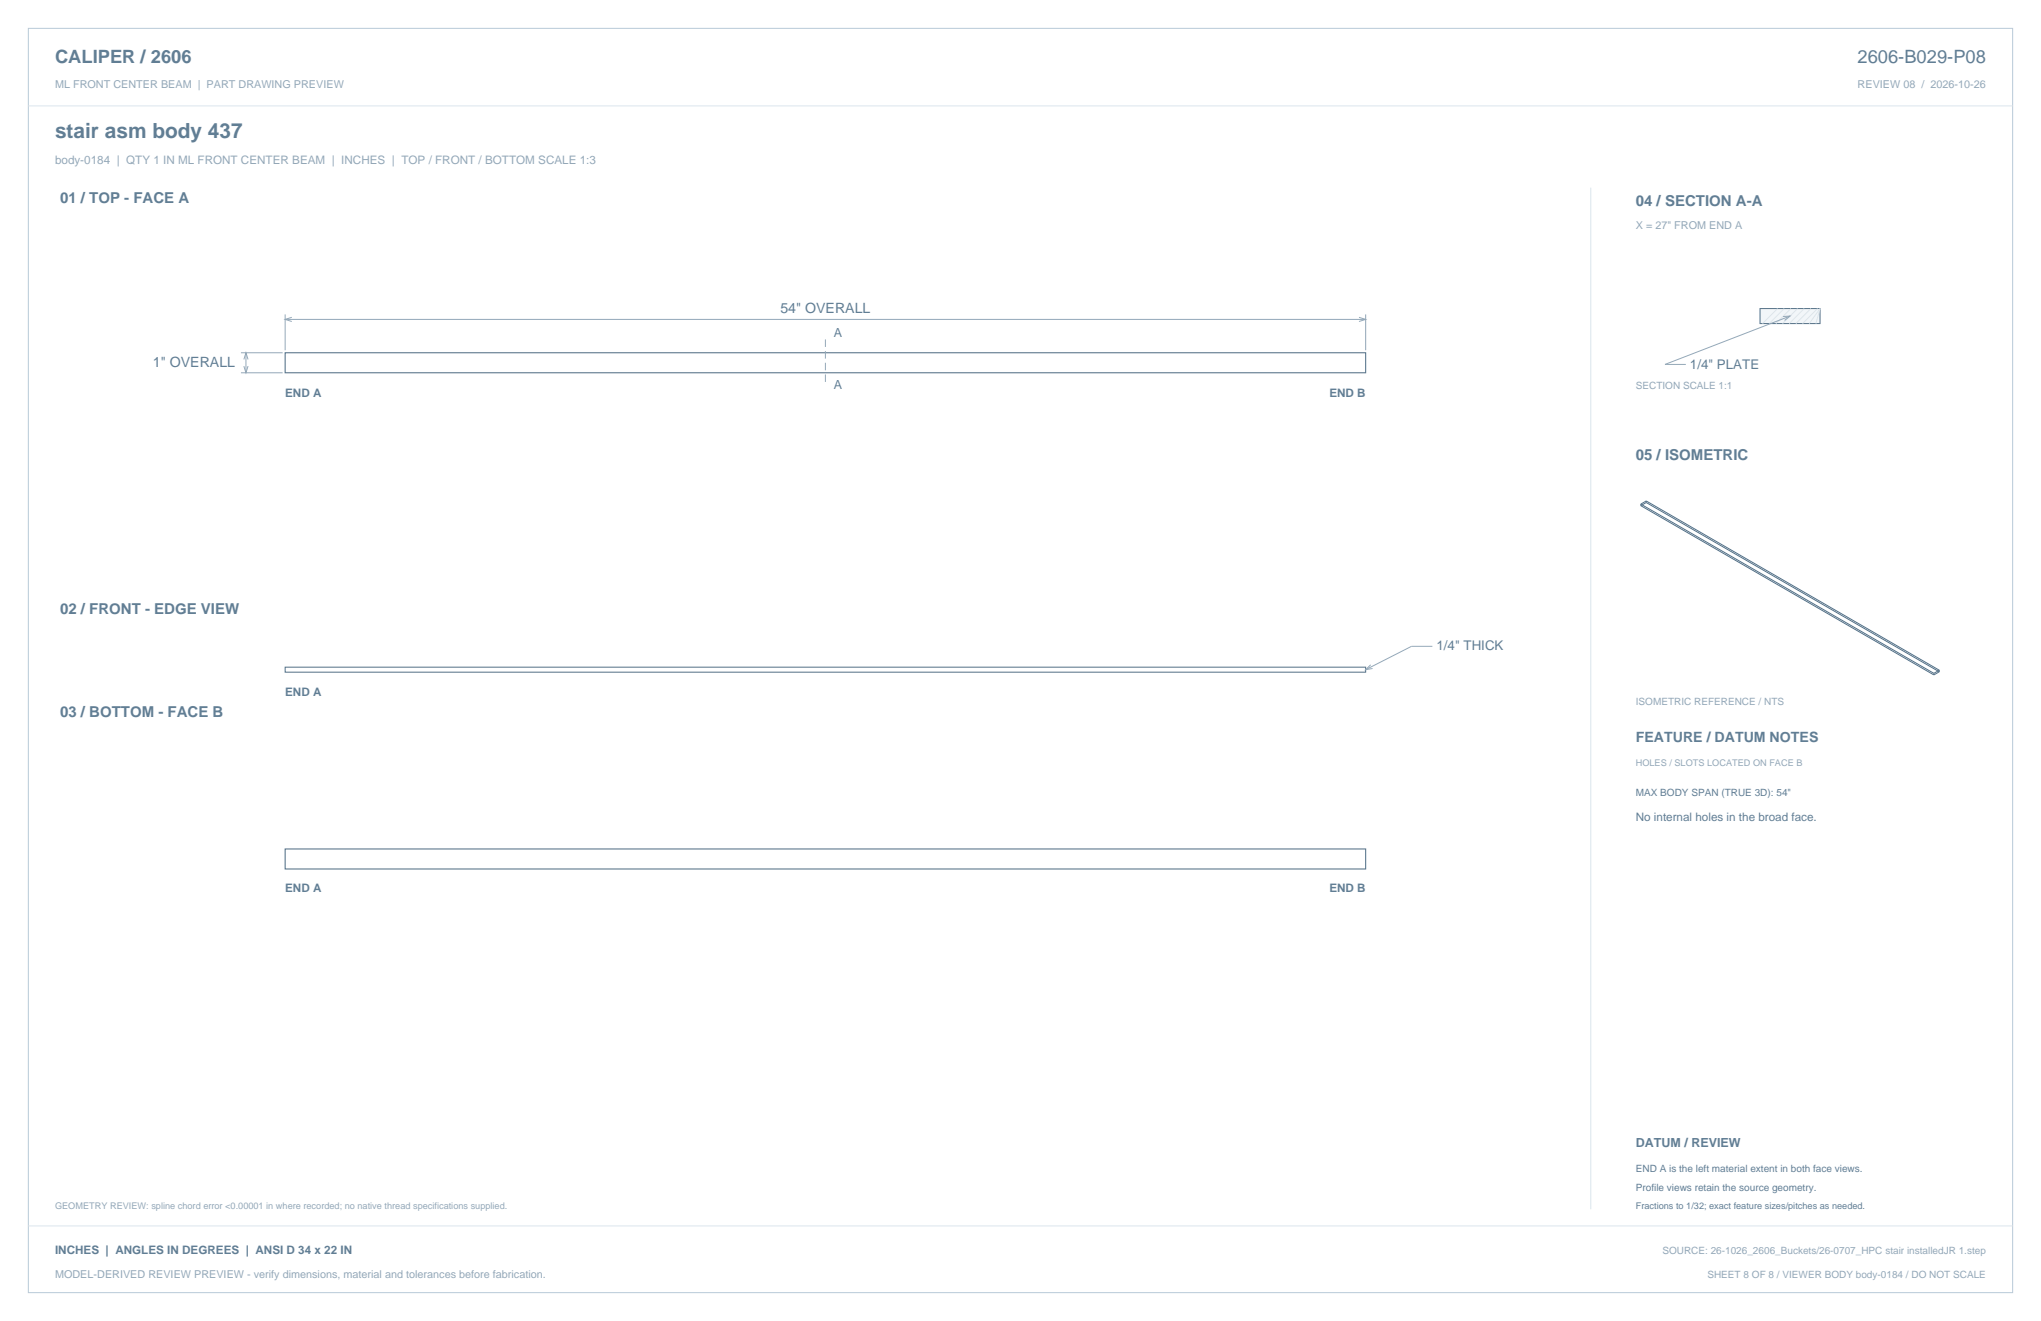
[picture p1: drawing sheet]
<svg xmlns="http://www.w3.org/2000/svg" width="864mm" height="559mm" viewBox="0 0 864 559" stroke-linecap="round" stroke-linejoin="round" font-family="sans-serif">
<defs><g id="words">
<text font-size="8.8" fill="#617e94" x="23.3" y="58.2">stair asm body 437</text>
<g font-size="7.8" fill="#617e94">
<text x="23.3" y="26.8">CALIPER / 2606</text>
<text x="786" y="26.8">2606-B029-P08</text>
</g>
<g font-size="6.3" fill="#617e94">
<text x="25.4" y="86.1">01 / TOP - FACE A</text>
<text x="692.1" y="87.1">04 / SECTION A-A</text>
<text x="692.1" y="194.4">05 / ISOMETRIC</text>
<text x="25.4" y="259.6">02 / FRONT - EDGE VIEW</text>
<text x="25.4" y="303.4">03 / BOTTOM - FACE B</text>
</g>
<g font-size="6" fill="#617e94">
<text x="330.2" y="132.3">54&quot; OVERALL</text>
<text x="64.7" y="155.2">1&quot; OVERALL</text>
<text x="692.1" y="314">FEATURE / DATUM NOTES</text>
</g>
<g font-size="5.6" fill="#617e94">
<text x="715.1" y="155.9">1/4&quot; PLATE</text>
<text x="607.8" y="275.2">1/4&quot; THICK</text>
</g>
<g font-size="5.3" fill="#617e94">
<text x="352.8" y="142.5">A</text>
<text x="352.8" y="164.7">A</text>
<text x="692.1" y="485.1">DATUM / REVIEW</text>
</g>
<text font-size="4.9" fill="#93a8b9" x="23.3" y="69.5">body-0184 | QTY 1 IN ML FRONT CENTER BEAM | INCHES | TOP / FRONT / BOTTOM SCALE 1:3</text>
<g font-size="4.9" fill="#617e94">
<text x="120.6" y="167.9">END A</text>
<text x="562.5" y="167.9">END B</text>
<text x="120.6" y="294.2">END A</text>
<text x="692.1" y="347.5">No internal holes in the broad face.</text>
<text x="120.6" y="377.5">END A</text>
<text x="562.5" y="377.5">END B</text>
<text x="23.3" y="530.6">INCHES | ANGLES IN DEGREES | ANSI D 34 x 22 IN</text>
</g>
<g font-size="4.6" fill="#93a8b9">
<text x="23.3" y="37">ML FRONT CENTER BEAM | PART DRAWING PREVIEW</text>
<text x="786" y="37">REVIEW 08 / 2026-10-26</text>
<text x="692.1" y="97">X = 27&quot; FROM END A</text>
<text x="23.3" y="540.5">MODEL-DERIVED REVIEW PREVIEW - verify dimensions, material and tolerances before fabrication.</text>
</g>
<g font-size="4.2" fill="#93a8b9">
<text x="692.1" y="164.7">SECTION SCALE 1:1</text>
<text x="692.1" y="298.1">ISOMETRIC REFERENCE / NTS</text>
<text x="703.4" y="530.6">SOURCE: 26-1026_2606_Buckets/26-0707_HPC stair installedJR 1.step</text>
<text x="722.4" y="540.5">SHEET 8 OF 8 / VIEWER BODY body-0184 / DO NOT SCALE</text>
</g>
<g font-size="4.2" fill="#617e94">
<text x="692.1" y="336.9">MAX BODY SPAN (TRUE 3D): 54&quot;</text>
<text x="692.1" y="495.7">END A is the left material extent in both face views.</text>
<text x="692.1" y="503.8">Profile views retain the source geometry.</text>
</g>
<g font-size="3.9" fill="#93a8b9">
<text x="692.1" y="323.8">HOLES / SLOTS LOCATED ON FACE B</text>
<text x="23.3" y="511.5">GEOMETRY REVIEW: spline chord error &lt;0.00001 in where recorded; no native thread specifications supplied.</text>
</g>
<text font-size="3.9" fill="#617e94" x="692.1" y="511.5">Fractions to 1/32; exact feature sizes/pitches as needed.</text>
</g></defs>
<path d="M12 12h839.6v534.8h-839.6z" fill="none" stroke="#b8cad8" stroke-width=".42"/>
<path d="M12 44.8h839.6M673.1 79.4v432.1" fill="none" stroke="#dbe5ed" stroke-width=".42"/>
<path d="M120.6 149.2h457.2v8.5h-457.2zM120.6 359.1h457.2v8.5h-457.2z" fill="none" stroke="#536f85" stroke-width=".44"/>
<path d="M120.6 133v15.2M120.6 135.1h457.2M123.5 134.2l-2.9 .9 2.9 .9M575 134.2l2.8 .9-2.8 .9M577.8 133v15.2M102 149.2h17.6M102 157.7h17.6M103.2 152l.9-2.8 .9 2.8M103.2 154.9l.9 2.8 .9-2.8M104.1 149.2v8.5M606.1 273.4h-8.8l-19.5 9.9M580 281.2l-2.2 2.1 3-.5" fill="none" stroke="#93a8b9" stroke-width=".42"/>
<path d="M349.2 143.6v19.4" fill="none" stroke="#93a8b9" stroke-width=".42" stroke-dasharray="3.2 1.8" stroke-linecap="butt"/>
<path d="M120.6 282.2h457.2v2.1h-457.2z" fill="none" stroke="#536f85" stroke-width=".42"/>
<path d="M744.7 130.5h25.4v6.4h-25.4z" fill-rule="evenodd" fill="#f2f6f9" stroke="#536f85" stroke-width=".42"/>
<path d="M752.1 130.5l-6.3 6.4M754.9 130.5l-6.3 6.4M757.8 130.5l-6.4 6.4M760.6 130.5l-6.4 6.4M763.4 130.5l-6.3 6.4M765.5 136.9l4.6-6.4-1.8 6.4M766.2 130.5l-6.3 6.4M769.1 130.5l-6.4 6.4M12 518.6h839.6" fill="none" stroke="#dbe5ed" stroke-width=".42"/>
<path d="M754.5 133.9l2.9-.2-2.3 1.8M757.4 133.7l-52.9 20.5h8.8" fill="none" stroke="#93a8b9" stroke-width=".42"/>
<path d="M694.3 213.2v.7M694.3 213.2l124 71.6M694.3 213.9l124 71.6M696.6 211.9l124 71.6M696.6 212.6l124 71.6M696.6 212.6l-2.3 1.3M696.6 211.9l-2.3 1.3M696.6 211.9v.7M818.3 284.8v.7M820.6 284.2l-2.3 1.3M820.6 283.5l-2.3 1.3M820.6 283.5v.7" fill="none" stroke="#536f85" stroke-width=".42"/>
<use href="#words"/>
</svg>
